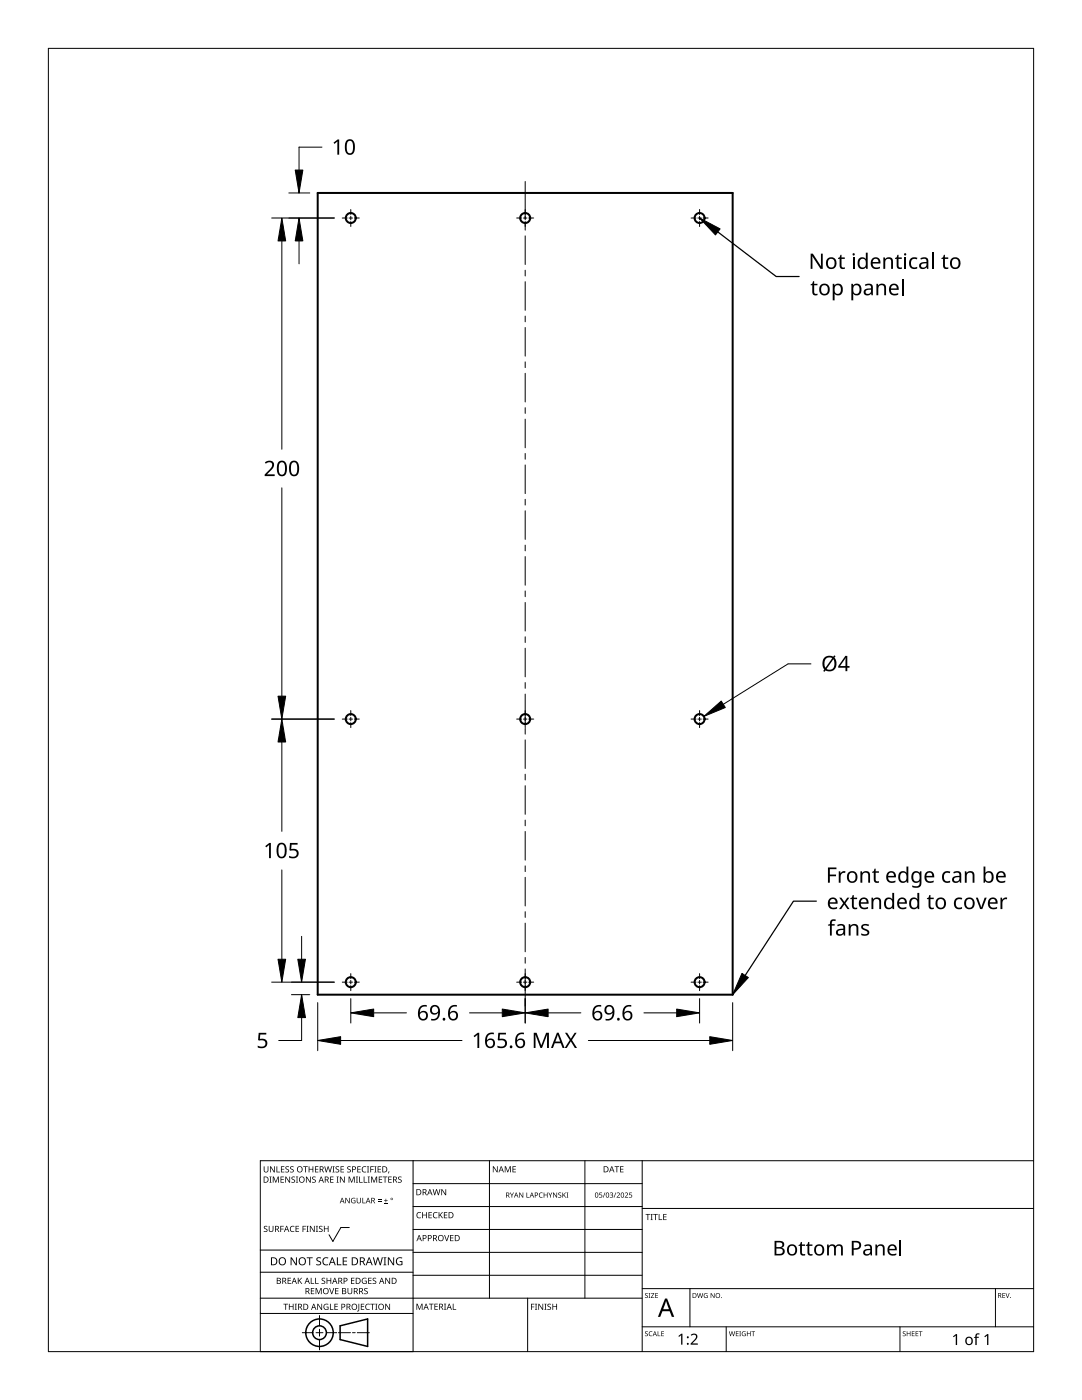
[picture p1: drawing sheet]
<svg xmlns="http://www.w3.org/2000/svg" width="216mm" height="279mm" viewBox="0 0 216 279" stroke-linecap="round" stroke-linejoin="round" font-family="sans-serif">
<g fill="none" stroke="#000" stroke-width=".4">
<path d="M63.4 38.5h82.8v160h-82.8z"/>
<circle cx="70" cy="43.5" r="1"/>
<circle cx="104.8" cy="43.5" r="1"/>
<circle cx="139.6" cy="43.5" r="1"/>
<circle cx="70" cy="143.5" r="1"/>
<circle cx="104.8" cy="143.5" r="1"/>
<circle cx="139.6" cy="143.5" r="1"/>
<circle cx="70" cy="196" r="1"/>
<circle cx="104.8" cy="196" r="1"/>
<circle cx="139.6" cy="196" r="1"/>
</g>
<g fill="none" stroke="#000" stroke-width=".2">
<path d="M82.4 231.6v38.1h-30.5v-38.1h154.3M82.4 236.2h45.7M97.7 231.6v27.5M116.7 231.6v27.5M128.1 231.6v38.1M51.9 259.1h76.2M51.9 253.9h30.5M51.9 249.5h30.5M69.7 245h-1.7l-1.6 2.8-.7-1.4M82.4 240.8h45.7M82.4 245.4h45.7M82.4 249.9h45.7"/>
<path d="M82.4 254.5h45.7M105.3 259.1v10.6M128.1 257.2h78.1M128.1 241.2h78.1M137.7 257.2v7.6M198.6 257.2v7.6M51.9 262.1h30.5M60.3 266h2.1M63.1 266h1.3M63.8 262.5v2.1M63.8 265.3v1.4M63.8 267.3v2.1"/>
<path d="M65.1 266h2.1M67.5 266h2.4M70.3 266h.6M71.3 266h2.4M128.1 264.8h78.1M144.9 264.8v4.9M179.6 264.8v4.9"/>
</g>
<g fill="#000">
<path d="M52.6 232.8h.2v.8a.32 .32 0 0 0 .3 .3 .32 .32 0 0 0 .3-.3v-.8h.2v.8a.47 .47 0 0 1-.5 .4 .47 .47 0 0 1-.5-.5zM53.8 234.8h.4l-.1 .1v1l.1 .1h-.4l.1-.1v-1zM53.9 232.8h.2l.6 1v-1h.1v1.2h-.1l-.7-1v1h-.1zM54.4 234.8h.3l.3 1 .4-1h.2v1.2h-.1v-1l-.4 1h-.1l-.4-1v1h-.2zM55.2 232.8h.1v1h.6v.2h-.7zM56 234.8h.7v.1h-.6v.4h.5v.2h-.5v.4h.6v.1h-.7zM56.1 232.8h.6v.1h-.5v.4h.5v.1h-.5v.4h.5v.2h-.6zM57 232.9l.4-.1h.3l-.1 .1a.25 .25 0 0 0-.4-.1 .25 .25 0 0 0 0 .4 .4 .4 0 0 1 .5 .3 .4 .4 0 0 1-.3 .5 .4 .4 0 0 1-.5-.2h.2a.27 .27 0 0 0 .4-.1 .27 .27 0 0 0-.3-.3l-.2-.2zM56.9 234.8h.2l.6 1v-1h.2v1.2h-.2l-.6-1v1h-.2zM57.9 232.9l.5-.1h.2v.1a.25 .25 0 0 0-.4-.1 .25 .25 0 0 0 0 .4 .4 .4 0 0 1 .4 .3 .4 .4 0 0 1-.2 .5 .4 .4 0 0 1-.5-.2h.1a.27 .27 0 0 0 .5-.1 .27 .27 0 0 0-.4-.3l-.2-.2zM58.2 234.9l.4-.1 .3 .1-.1 .1a.25 .25 0 0 0-.4-.1 .25 .25 0 0 0 0 .4 .4 .4 0 0 1 .5 .3 .4 .4 0 0 1-.3 .5 .4 .4 0 0 1-.5-.3l.2 .1a.27 .27 0 0 0 .4-.2 .27 .27 0 0 0-.3-.3l-.2-.2zM59 234.8h.5l-.2 .1v1l.2 .1h-.5l.2-.1v-1z"/>
<path d="M60.5 232.8h.9v.1h-.4v1.1h-.1v-1.1h-.4zM61.1 234.8h.1l.7 1v-1h.1v1.2h-.2l-.6-1v1h-.1zM61.6 232.8h.1v.5h.7v-.5h.1v1.2h-.1v-.6h-.7v.6h-.1zM62.3 234.9l.5-.1 .2 .1v.1a.25 .25 0 0 0-.4-.1 .25 .25 0 0 0 0 .4 .4 .4 0 0 1 .4 .3 .4 .4 0 0 1-.2 .5 .4 .4 0 0 1-.5-.3l.1 .1a.27 .27 0 0 0 .5-.2 .27 .27 0 0 0-.4-.3l-.2-.2zM62.9 232.8h.6v.1h-.5v.4h.5v.1h-.5v.4h.5v.2h-.6zM64.7 232.8h.2l.2 1 .3-1h.2l.2 1 .3-1h.1l-.3 1.2h-.1l-.3-1.1-.3 1.1h-.2zM65.9 234.8h.6v.1h-.5v.4h.5v.2h-.5v.4h.5v.1h-.6zM66.3 232.8h.5l-.2 .1v1l.2 .1h-.5l.2-.1v-1zM67.2 234.8h.4l-.1 .1v1l.1 .1h-.4l.1-.1v-1zM67 232.9l.4-.1h.3l-.1 .1a.25 .25 0 0 0-.4-.1 .25 .25 0 0 0 0 .4 .4 .4 0 0 1 .5 .3 .4 .4 0 0 1-.3 .5 .4 .4 0 0 1-.5-.2h.2a.27 .27 0 0 0 .4-.1 .27 .27 0 0 0-.3-.3l-.2-.2zM67.9 232.8h.7v.1h-.5v.4h.5v.1h-.5v.4h.5v.2h-.7zM67.8 234.8h.2l.7 1-.1-1h.2v1.2h-.2l-.6-1v1h-.2z"/>
<path d="M69.3 232.9l.4-.1h.3l-.1 .1a.25 .25 0 0 0-.3-.1 .25 .25 0 0 0 0 .4 .4 .4 0 0 1 .4 .3 .4 .4 0 0 1-.3 .5 .4 .4 0 0 1-.4-.2h.1a.27 .27 0 0 0 .5-.1 .27 .27 0 0 0-.4-.3l-.2-.2zM69.6 234.8h.2l.4 1 .4-1h.2v1.2h-.2v-1l-.4 1h-.1l-.4-1v1h-.1zM70.2 239.2l.5-.2 .2 .1v.1a.45 .45 0 0 0-.7 .4 .45 .45 0 0 0 .6 .4v-.3h-.2v-.1h.3v.5a.6 .6 0 0 1-.8-.1 .6 .6 0 0 1 .1-.8zM71 234.8h.4l-.1 .1v1l.1 .1h-.4l.2-.1v-1zM71.7 234.8h.1v1.1h.6v.1h-.7zM71.3 232.8h.7v.1h-.6v.4h.5v.1h-.5v.4h.6v.2h-.7zM71.2 239.1h.1v.7a.28 .28 0 0 0 .3 .2 .28 .28 0 0 0 .3-.2v-.7h.1v.7a.42 .42 0 0 1-.4 .4 .42 .42 0 0 1-.4-.4zM72.6 234.8h.1v1.1h.6v.1h-.7zM72.3 232.9l.5-.2 .3 .1-.1 .1a.49 .49 0 0 0-.7 .5 .49 .49 0 0 0 .8 .4 .52 .52 0 0 1-.7 .1 .52 .52 0 0 1-.2-.6zM73.2 232.8h.5l-.2 .1v1l.2 .1h-.5l.2-.1v-1zM73.4 234.8h.4l-.1 .1v1l.1 .1h-.4l.1-.1v-1zM73.9 232.8h.7v.1h-.6v.4h.5v.2h-.5v.5h-.1z"/>
<path d="M74 234.8h.3l.3 1 .4-1h.3v1.2h-.2v-1l-.4 1h-.1l-.4-1v1h-.2zM74.7 232.8h.4l-.1 .1v1l.1 .1h-.4l.1-.1v-1zM75.4 239.7h.7v.1h-.7zM75.4 239.4h.7v.1h-.7zM75.4 232.8h.6v.1h-.5v.4h.5v.1h-.5v.4h.5v.2h-.6zM75.6 234.8h.7v.1h-.6v.4h.5v.2h-.5v.4h.6v.1h-.7zM76.4 234.8h.9v.1h-.4v1.1h-.1v-1.1h-.4zM76.9 239.2h.2v.3h.3v.2h-.3v.3h-.2v-.3h-.3v-.2h.3zM77.5 233.8h.2l-.3 .4zM77.5 234.8h.7v.1h-.6v.4h.5v.2h-.5v.4h.6v.1h-.7zM79.5 234.9l.4-.1 .2 .1v.1a.25 .25 0 0 0-.4-.1 .25 .25 0 0 0 0 .4 .4 .4 0 0 1 .5 .3 .4 .4 0 0 1-.3 .5 .4 .4 0 0 1-.5-.3l.2 .1a.27 .27 0 0 0 .4-.2 .27 .27 0 0 0-.3-.3l-.3-.2zM86.3 237.3h.2l.2 1.1 .3-1.1h.2l.3 1.1 .2-1.1h.2l-.3 1.2h-.2l-.3-1-.3 1h-.1z"/>
<path d="M88.1 237.3h.1l.7 1v-1h.1v1.2h-.2l-.6-1v1h-.1zM98.3 232.8h.2l.7 1v-1h.1v1.2h-.2l-.6-1v1h-.2zM100.7 232.8h.2l.4 .9 .4-.9h.2v1.2h-.1v-1.1l-.4 1.1h-.1l-.4-1.1v1.1h-.2zM101.7 238h.2l.2 .5 .3-.5h.1l-.3 .6v.4h-.1v-.4zM102.3 232.8h.6v.1h-.5v.4h.5v.1h-.5v.4h.5v.2h-.6zM103.6 238h.1l.6 .8v-.8h.1v1h-.1l-.6-.8v.8h-.1zM105.1 238h.1v.9h.4v.1h-.5zM107.7 238.1l.4-.1h.2v.2a.41 .41 0 0 0-.6 .3 .41 .41 0 0 0 .6 .4 .48 .48 0 0 1-.7-.1 .48 .48 0 0 1 .1-.7zM108.5 238h.1v.4h.5v-.4h.2v1h-.2v-.5h-.5v.5h-.1zM109.4 238h.1l.3 .5 .3-.5h.1l-.3 .6v.4h-.2v-.4zM110.4 238h.1l.5 .8v-.8h.2v1h-.2l-.5-.8v.8h-.1zM111.4 238.1l.4-.1h.2v.1a.24 .24 0 0 0-.4 0 .24 .24 0 0 0-.1 .3 .24 .24 0 0 0 .3 .1 .33 .33 0 0 1 .1 .5 .33 .33 0 0 1-.5 0v-.1a.26 .26 0 0 0 .4 0 .26 .26 0 0 0 .1-.3 .26 .26 0 0 0-.4-.1z"/>
<path d="M112.2 238h.2v.5l.6-.5-.5 .4 .5 .6h-.2l-.3-.5-.1 .5h-.2zM113 238h.4l-.1 .1v.8l.1 .1h-.4l.1-.1v-.8zM119.6 238h.5v.1h-.4v.3a.34 .34 0 0 1 .5 .2 .34 .34 0 0 1-.2 .4 .34 .34 0 0 1-.5-.1 .27 .27 0 0 0 .4 .1 .27 .27 0 0 0 .1-.4 .27 .27 0 0 0-.4-.1zM120.7 238h.1l-.4 1h-.1zM121.7 238.1a.32 .32 0 0 1 .5-.1 .32 .32 0 0 1 0 .5h-.1a.32 .32 0 0 1 .2 .4 .32 .32 0 0 1-.5 .1l-.1-.1a.26 .26 0 0 0 .4 .1 .26 .26 0 0 0 0-.4l-.3-.2a.23 .23 0 0 0 .4 0 .23 .23 0 0 0-.1-.4 .23 .23 0 0 0-.3 .2zM122.8 238h.2l-.4 1h-.1zM122.6 232.8h.9v.1h-.3v1.1h-.2v-1.1h-.4zM123 238.1a.37 .37 0 0 1 .6 0 .37 .37 0 0 1-.2 .6l-.2 .2h.5v.1h-.7l.3-.4a.27 .27 0 0 0 .3-.3 .27 .27 0 0 0-.4-.2zM123.7 232.8h.7v.1h-.5v.4h.5v.1h-.5v.4h.5v.2h-.7zM124.7 238.1a.37 .37 0 0 1 .6 0 .37 .37 0 0 1-.3 .6l-.2 .2h.5v.1h-.6l.2-.4a.27 .27 0 0 0 .3-.3 .27 .27 0 0 0-.4-.2zM125.6 238h.5v.1h-.4v.3a.34 .34 0 0 1 .4 .2 .34 .34 0 0 1-.1 .4 .34 .34 0 0 1-.5-.1 .27 .27 0 0 0 .4 .1 .27 .27 0 0 0 .1-.4 .27 .27 0 0 0-.4-.1zM52.7 244.8l.4-.2 .3 .1-.1 .1a.25 .25 0 0 0-.4-.1 .25 .25 0 0 0 0 .4 .4 .4 0 0 1 .5 .3 .4 .4 0 0 1-.3 .5 .4 .4 0 0 1-.5-.2h.2a.27 .27 0 0 0 .4-.1 .27 .27 0 0 0-.3-.3l-.2-.2z"/>
<path d="M53.6 244.6h.2v.8a.32 .32 0 0 0 .3 .3 .32 .32 0 0 0 .3-.3v-.8h.2v.8a.47 .47 0 0 1-.5 .5 .47 .47 0 0 1-.5-.5zM55.9 244.6h.7v.2h-.5v.4h.5v.1h-.5v.6h-.2zM57.4 255h.7v.1h-.6v.4h.5v.2h-.5v.4h.6v.1h-.7zM58 244.8l.4-.2 .4 .1-.1 .1a.49 .49 0 0 0-.7 .5 .49 .49 0 0 0 .7 .4 .52 .52 0 0 1-.6 .1 .52 .52 0 0 1-.3-.6zM58 250.9h.2l.9 1.3v-1.3h.1v1.6h-.2l-.8-1.3v1.3h-.2zM59 244.6h.7v.2h-.6v.4h.5v.1h-.5v.4h.6v.2h-.7zM59.4 255h.2v.6l.5-.6h.2l-.5 .5 .5 .7h-.2l-.4-.6-.1 .6h-.2zM60.4 244.6h.6v.2h-.5v.4h.5v.1h-.5v.6h-.1zM61.2 244.6h.4l-.2 .2v.9l.2 .2h-.4l.1-.2v-.9zM61.2 250.9h1.2v.2h-.5v1.4h-.2v-1.4h-.5zM62 255h.2v1.1h.5v.1h-.7zM62 257.1h.7v.1h-.5v.4h.5v.1h-.5v.4h.5v.2h-.7z"/>
<path d="M61.8 244.6h.2l.7 1.1-.1-1.1h.2v1.3h-.2l-.6-1v1h-.2zM62.9 255h.1v1.1h.6v.1h-.7zM63 244.6h.5l-.2 .2v.9l.2 .2h-.5l.2-.2v-.9zM63 257.1h.2l.4 1 .4-1h.2v1.2h-.2v-1.1l-.4 1.1h-.1l-.4-1.1v1.1h-.1zM63.2 251.1l.3-.2 .6 .1-.2 .1a.33 .33 0 0 0-.6 .2 .33 .33 0 0 0 .4 .4 .47 .47 0 0 1 .4 .6 .47 .47 0 0 1-.7 .2h-.3v-.2h.2a.35 .35 0 0 0 .6-.2 .35 .35 0 0 0-.5-.4l-.3-.2zM63.7 244.8l.4-.2 .3 .1-.1 .1a.25 .25 0 0 0-.4-.1 .25 .25 0 0 0 0 .4 .4 .4 0 0 1 .5 .3 .4 .4 0 0 1-.3 .5 .4 .4 0 0 1-.5-.2h.2a.27 .27 0 0 0 .4-.1 .27 .27 0 0 0-.3-.3l-.2-.2zM64.2 255.1l.4-.1 .3 .1-.1 .1a.25 .25 0 0 0-.3-.1 .25 .25 0 0 0 0 .4 .4 .4 0 0 1 .4 .3 .4 .4 0 0 1-.3 .5 .4 .4 0 0 1-.4-.3l.1 .1a.27 .27 0 0 0 .5-.2 .27 .27 0 0 0-.4-.3l-.2-.2zM64.5 251.1l.6-.2 .4 .1-.1 .2a.63 .63 0 0 0-.9 .5 .63 .63 0 0 0 1 .6v.2a.83 .83 0 0 1-1.1-.3 .83 .83 0 0 1 .1-1.1zM64.6 244.6h.2v.6h.6v-.6h.2v1.3h-.2v-.6h-.6v.6h-.2zM65.7 257.1h.1l.4 1 .3-1h.2l-.4 1.2h-.2zM65.2 255h.1v.5h.6v-.5h.2v1.2h-.2v-.5h-.6v.5h-.1zM67.2 250.9h.2v1.4h.7v.2h-.9z"/>
<path d="M66.9 257.1h.6v.1h-.5v.4h.5v.1h-.5v.4h.5v.2h-.6zM68.4 250.9h.9v.2h-.7v.5h.6v.2h-.6v.5h.7v.2h-.9zM68.9 239.1h.2l.6 .9v-.9h.1v1h-.2l-.6-.9v.9h-.1zM69.3 257.1h.2v.7a.32 .32 0 0 0 .3 .4 .32 .32 0 0 0 .3-.4v-.7h.2v.7a.47 .47 0 0 1-.5 .5 .47 .47 0 0 1-.5-.5zM70 255h.7v.1h-.5v.4h.5v.2h-.5v.4h.5v.1h-.7zM72.3 239.1h.1v.9h.5v.1h-.6zM72.3 255.2l.5-.2 .4 .1-.1 .1a.5 .5 0 0 0-.8 .4 .5 .5 0 0 0 .7 .5v-.4h-.2v-.1h.4v.6a.66 .66 0 0 1-.9-.1 .66 .66 0 0 1 0-.9zM72.7 257.2l.4-.2 .3 .1-.1 .1a.25 .25 0 0 0-.4-.1 .25 .25 0 0 0 0 .4 .4 .4 0 0 1 .5 .3 .4 .4 0 0 1-.3 .5 .4 .4 0 0 1-.5-.2h.2a.27 .27 0 0 0 .5-.1 .27 .27 0 0 0-.4-.3l-.2-.2zM73.5 255h.6v.1h-.5v.4h.5v.2h-.5v.4h.5v.1h-.6zM74.4 255.1l.4-.1 .3 .1-.1 .1a.25 .25 0 0 0-.4-.1 .25 .25 0 0 0 0 .4 .4 .4 0 0 1 .5 .3 .4 .4 0 0 1-.3 .5 .4 .4 0 0 1-.5-.3l.2 .1a.27 .27 0 0 0 .4-.2 .27 .27 0 0 0-.3-.3l-.2-.2zM74.4 250.9h.2l.3 1.4 .4-1.4h.2l.4 1.4 .3-1.4h.2l-.4 1.6h-.2l-.4-1.3-.4 1.3h-.2zM76.6 240h.8v.1h-.8z"/>
<path d="M76.5 250.9h.6l-.2 .2v1.3l.2 .1h-.6l.2-.1v-1.3zM76.9 255h.2l.6 1v-1h.1v1.2h-.1l-.7-1v1h-.1zM77.4 250.9h.2l.9 1.3v-1.3h.1v1.6h-.2l-.8-1.3v1.3h-.2zM79.2 251.1l.7-.2 .4 .1-.1 .2a.65 .65 0 0 0-1 .5 .65 .65 0 0 0 .9 .6v-.4h-.3v-.2h.5v.7a.86 .86 0 0 1-1.1-.1 .86 .86 0 0 1 0-1.2zM83.3 242.1l.4-.2 .3 .1v.1a.49 .49 0 0 0-.7 .4 .49 .49 0 0 0 .7 .5 .52 .52 0 0 1-.7 0 .52 .52 0 0 1-.2-.6zM84.2 241.9h.2v.5h.6v-.5h.2v1.2h-.2v-.5h-.6v.5h-.2zM85.5 241.9h.7v.1h-.5v.4h.4v.2h-.4v.4h.5v.1h-.7zM86.5 242.1l.5-.2 .3 .1-.1 .1a.49 .49 0 0 0-.7 .4 .49 .49 0 0 0 .8 .5 .52 .52 0 0 1-.7 0 .52 .52 0 0 1-.2-.6zM87.5 241.9h.2v.6l.5-.6h.2l-.5 .5 .5 .7h-.2l-.4-.6-.1 .6h-.2zM88.6 246.5h.2l.3 1 .4-1h.1l-.4 1.2h-.1zM88.6 241.9h.7v.1h-.6v.4h.5v.2h-.5v.4h.6v.1h-.7zM89.8 246.5h.7v.1h-.5v.4h.5v.1h-.5v.5h.5v.1h-.7z"/>
<path d="M128.7 258.2l.4-.1h.2l-.1 .1a.24 .24 0 0 0-.3 0 .24 .24 0 0 0-.1 .3 .24 .24 0 0 0 .4 .1 .31 .31 0 0 1 0 .4 .31 .31 0 0 1-.5-.1 .24 .24 0 0 0 .3 .1 .24 .24 0 0 0 .1-.3l-.4-.3zM128.8 242.3h.9v.1h-.3v1.1h-.2v-1.1h-.4zM129.4 258.1h.4l-.1 .1v.7l.1 .1h-.4l.1-.1v-.7zM129.8 242.3h.5l-.2 .1v1l.2 .1h-.5l.2-.1v-1zM129.9 258.1h.6l-.5 .8h.6v.1h-.7l.5-.8h-.5zM130.3 242.3h1v.1h-.4v1.1h-.2v-1.1h-.4zM130.7 258.1h.6v.1h-.4v.3h.4v.1h-.4v.3h.4v.1h-.6zM131.4 242.3h.2v1.1h.5v.1h-.7zM132.3 242.3h.7v.1h-.5v.4h.5v.1h-.5v.5h.5v.1h-.7zM139.1 258.1h.1l.2 .8 .2-.8h.2l.2 .8 .2-.8h.1l-.2 .9h-.2l-.2-.8-.2 .8h-.2zM140.5 258.2l.4-.1h.3l-.1 .1a.4 .4 0 0 0-.6 .4 .4 .4 0 0 0 .6 .3v-.3l-.2-.1h.3v.5a.53 .53 0 0 1-.7-.1 .53 .53 0 0 1 0-.7zM141.8 258.1h.1l.6 .8v-.8h.1v.9h-.2l-.5-.8v.8h-.1z"/>
<path d="M159.8 247.9h.2v.5h.6v.2h-.6v1.3l.2 .4h.5v.2a.67 .67 0 0 1-1-.6v-1.3h-.4v-.1l.4-.2zM161.3 247.9h.2v.5h.6v.2h-.6v1.3l.2 .4h.4v.2a.67 .67 0 0 1-1-.6v-1.3h-.3v-.1l.3-.2zM165 248.4h.3l.1 .3a.83 .83 0 0 1 1.3 0 .78 .78 0 0 1 .9-.3 .78 .78 0 0 1 .6 .7v1.5h-.4v-1.5a.54 .54 0 0 0-.6-.5 .54 .54 0 0 0-.4 .7v1.3h-.4v-1.5a.55 .55 0 0 0-.7-.5 .55 .55 0 0 0-.3 .8v1.2h-.4zM174.7 248.4h.3v.3a.83 .83 0 0 1 .9-.3 .83 .83 0 0 1 .6 .7v1.5h-.3v-1.4a.59 .59 0 0 0-.8-.6 .59 .59 0 0 0-.4 .8v1.2h-.3zM200 258.1h.6v.1h-.5v.3h.4v.1h-.4v.3h.5v.1h-.6zM200.6 258.1h.2l.2 .8 .3-.8h.2l-.4 .9h-.1zM56.5 260.2h1v.1h-.4v1.1h-.2v-1.1h-.4zM57.6 260.2h.2v.5h.6v-.5h.2v1.2h-.2v-.6h-.6v.6h-.2zM58.8 260.2h.4l-.1 .1v1l.1 .1h-.4l.2-.1v-1zM63.3 260.2h.2l.6 1v-1h.2v1.2h-.2l-.7-1 .1 1h-.2zM64.7 260.3l.6-.1 .2 .1v.1a.5 .5 0 0 0-.8 .4 .5 .5 0 0 0 .7 .5v-.4h-.3v-.1h.4v.6a.66 .66 0 0 1-.8-.2 .66 .66 0 0 1 0-.9zM65.8 260.2h.2v1.1h.5v.1h-.7z"/>
<path d="M66.7 260.2h.7v.1h-.5v.4h.5v.1h-.5v.5h.5v.1h-.7zM71.5 260.2h.2v1.3l-.1 .2h-.3l-.1-.1 .3-.2zM72 260.2h.7v.1h-.5v.4h.4v.1h-.4v.5h.5v.1h-.7zM73 260.3l.5-.1 .3 .1-.1 .1a.49 .49 0 0 0-.7 .4 .49 .49 0 0 0 .8 .4 .52 .52 0 0 1-.7 .1 .52 .52 0 0 1-.2-.6zM73.9 260.2h.9v.1h-.4v1.1h-.1v-1.1h-.4zM74.9 260.2h.4l-.1 .1v1l.1 .1h-.4l.1-.1v-1zM76.9 260.2h.1l.7 1v-1h.1v1.2h-.1l-.7-1v1h-.1zM83.1 260.2h.2l.4 1 .4-1h.2v1.2h-.1v-1.1l-.4 1.1h-.2l-.4-1.1v1.1h-.1zM85.6 260.2h.9v.1h-.4v1.1h-.1v-1.1h-.4zM86.7 260.2h.7v.1h-.6v.4h.5v.1h-.5v.5h.6v.1h-.7zM88.6 260.2h.4l-.1 .1v1l.1 .1h-.4l.1-.1v-1zM90.3 260.2h.2v1.1h.5v.1h-.7z"/>
<path d="M106 260.2h.6v.1h-.5v.5h.5v.1h-.5v.5h-.1zM106.7 260.2h.5l-.2 .1v1l.2 .1h-.5l.2-.1v-1zM107.4 260.2h.2l.6 1v-1h.2v1.2h-.2l-.6-1v1h-.2zM108.6 260.2h.5l-.2 .1v1l.2 .1h-.5l.2-.1v-1zM109.3 260.3l.4-.1h.2v.2a.25 .25 0 0 0-.4-.1 .25 .25 0 0 0 0 .4 .4 .4 0 0 1 .5 .3 .4 .4 0 0 1-.3 .4 .4 .4 0 0 1-.5-.2l.2 .1a.27 .27 0 0 0 .4-.2 .27 .27 0 0 0-.3-.3l-.3-.2zM110.2 260.2h.2v.5h.6v-.5h.2v1.2h-.2v-.6h-.6v.6h-.2zM128.7 265.8l.4-.1h.2l-.1 .1a.24 .24 0 0 0-.3 0 .24 .24 0 0 0-.1 .3 .24 .24 0 0 0 .4 .1 .31 .31 0 0 1 0 .5 .31 .31 0 0 1-.5-.2 .24 .24 0 0 0 .3 .1 .24 .24 0 0 0 .1-.3l-.4-.2zM129.6 265.8l.3-.1h.3l-.1 .1a.39 .39 0 0 0-.5 .4 .39 .39 0 0 0 .5 .3 .46 .46 0 0 1-.6 0 .46 .46 0 0 1 .1-.7zM131.2 265.7h.1v.8h.5v.2h-.6zM131.9 265.7h.6v.1h-.4v.3h.4v.1h-.4v.4h.4v.1h-.6zM135.4 266.6l.5-.4h.3v2.2h-.3v-1.9l-.4 .3zM137.8 266.4a.76 .76 0 0 1 1.2 0 .76 .76 0 0 1-.3 1.1l-.6 .6h1.1v.3h-1.4v-.3l.8-.8a.52 .52 0 0 0 .2-.8 .52 .52 0 0 0-.8 .1z"/>
<path d="M145.5 265.7h.1l.2 .8 .2-.8h.1l.3 .8 .2-.8h.1l-.3 1h-.1l-.2-.9-.3 .9h-.1zM146.8 265.7h.6v.1h-.4v.3h.3v.1h-.3v.4h.4v.1h-.6zM147.5 265.7h.4l-.2 .1v.8l.2 .1h-.4l.1-.1v-.8zM148.1 265.8l.7-.1-.1 .1a.4 .4 0 0 0-.6 .4 .4 .4 0 0 0 .6 .3v-.2l-.2-.2h.3v.5a.53 .53 0 0 1-.7-.1 .53 .53 0 0 1 0-.7zM149 265.7h.2v.4h.5v-.4h.1v1h-.1v-.5h-.5v.5h-.2zM149.9 265.7h.8v.1h-.3v.9h-.2v-.9h-.3zM180.2 265.8l.3-.1h.2v.1a.24 .24 0 0 0-.3 0 .24 .24 0 0 0-.1 .3 .24 .24 0 0 0 .3 .1 .31 .31 0 0 1 0 .5 .31 .31 0 0 1-.5-.2 .24 .24 0 0 0 .4 .1 .24 .24 0 0 0 0-.3l-.3-.2zM180.9 265.7h.2v.4h.5v-.4h.1v1h-.1v-.5h-.5v.5h-.2zM181.9 265.7h.6v.1h-.4v.3h.4v.1h-.4v.4h.4v.1h-.6zM182.7 265.7h.5v.1h-.4v.3h.4v.1h-.4v.4h.4v.1h-.5zM183.3 265.7h.8v.1h-.3v.9h-.2v-.9h-.3zM190.2 266.7l.6-.5h.2v2.2h-.3v-1.9l-.4 .4z"/>
<path d="M194.7 266.2l.3-.1h.5l-.1 .3-.4-.1-.1 .2v.3h.4v.2h-.4v1.4h-.3v-1.4h-.3v-.1l.3-.1zM196.4 266.7l.6-.5h.2v2.2h-.2v-1.9l-.5 .4z"/>
<path d="M52.6 234.8h.4a.61 .61 0 0 1 .6 .6 .61 .61 0 0 1-.6 .6h-.4zM52.8 234.9v1h.1a.48 .48 0 0 0 .5-.5 .48 .48 0 0 0-.4-.5z"/>
<path d="M59.2 233.4a.61 .61 0 0 1 1.2 0 .61 .61 0 0 1-1.2 0zM59.4 233.4a.45 .45 0 0 0 .9 0 .45 .45 0 0 0-.9 0z"/>
<path d="M59.6 235.4a.61 .61 0 0 1 1.2 0 .61 .61 0 0 1-1.2 0zM59.8 235.4a.45 .45 0 0 0 .9 0 .45 .45 0 0 0-.9 0z"/>
<path d="M63.8 232.8h.3a.35 .35 0 0 1 .5 .2 .35 .35 0 0 1-.3 .4l.4 .6h-.2l-.3-.5h-.3v.5h-.1zM63.9 232.9v.4h.2a.23 .23 0 0 0 .3-.2 .23 .23 0 0 0-.3-.2z"/>
<path d="M64 234.8h.2l.4 1.2h-.1l-.2-.4h-.4l-.2 .4h-.1zM64.1 235l-.2 .5h.4z"/>
<path d="M64.8 234.8h.3a.35 .35 0 0 1 .5 .2 .35 .35 0 0 1-.3 .5l.4 .5h-.2l-.3-.5h-.2v.5h-.2zM65 234.9v.5h.1a.23 .23 0 0 0 .3-.2 .23 .23 0 0 0-.3-.3z"/>
<path d="M70.3 232.8h.3a.41 .41 0 0 1 .4 .5 .41 .41 0 0 1-.6 .2v.5h-.1zM70.4 232.9v.5a.29 .29 0 0 0 .5-.3 .29 .29 0 0 0-.5-.2z"/>
<path d="M74.1 239.1h.3a.31 .31 0 0 1 .4 .2 .31 .31 0 0 1-.2 .4l.3 .4h-.2l-.3-.4h-.2v.4h-.1zM74.2 239.2v.4h.2a.21 .21 0 0 0 .2-.2 .21 .21 0 0 0-.2-.2z"/>
<path d="M76.3 232.8h.4a.61 .61 0 0 1 .6 .6 .61 .61 0 0 1-.7 .6h-.3zM76.5 232.9v.9h.1a.48 .48 0 0 0 .5-.4 .48 .48 0 0 0-.4-.5z"/>
<path d="M77.9 239.3a.25 .25 0 0 1 .5 0 .25 .25 0 0 1-.5 0zM78 239.3a.15 .15 0 0 0 .3 0 .15 .15 0 0 0-.3 0z"/>
<path d="M78.4 234.8h.4a.35 .35 0 0 1 .4 .2 .35 .35 0 0 1-.2 .5l.3 .5h-.2l-.3-.5h-.2v.5h-.2zM78.6 234.9v.5h.2a.23 .23 0 0 0 .2-.2 .23 .23 0 0 0-.3-.3z"/>
<path d="M83.1 237.3h.4a.61 .61 0 0 1 .6 .6 .61 .61 0 0 1-.7 .6h-.3zM83.2 237.5v.9h.2a.48 .48 0 0 0 .5-.5 .48 .48 0 0 0-.5-.4z"/>
<path d="M84.3 237.3h.4a.35 .35 0 0 1 .4 .3 .35 .35 0 0 1-.2 .4l.3 .5h-.2l-.3-.5h-.2v.5h-.2zM84.5 237.5v.4h.2a.23 .23 0 0 0 .3-.2 .23 .23 0 0 0-.3-.2z"/>
<path d="M85.7 237.3h.1l.5 1.2h-.1l-.2-.3h-.5l-.1 .3h-.2zM85.8 237.5l-.2 .5h.4z"/>
<path d="M99.9 232.7h.2l.5 1.3h-.2l-.2-.4h-.4l-.2 .4h-.1zM100 232.9l-.2 .6h.4z"/>
<path d="M101 238h.3a.29 .29 0 0 1 .3 .2 .29 .29 0 0 1-.2 .4l.3 .4h-.1l-.3-.4h-.2v.4h-.1zM101.1 238.1v.4h.2a.2 .2 0 0 0 .2-.2 .2 .2 0 0 0-.2-.2z"/>
<path d="M102.9 238h.2l.4 1h-.2l-.1-.3h-.4l-.1 .3h-.2zM103 238.1l-.2 .5h.4z"/>
<path d="M106.1 238h.1l.4 1h-.2l-.1-.3h-.4l-.1 .3h-.1zM106.1 238.1l-.1 .5h.3z"/>
<path d="M106.7 238h.3a.34 .34 0 0 1 .4 .4 .34 .34 0 0 1-.6 .2v.4h-.1zM106.8 238.1v.4a.25 .25 0 0 0 .4-.2 .25 .25 0 0 0-.4-.2z"/>
<path d="M118.8 238.1h.4l.2 .5a.38 .38 0 0 1-.5 .4 .38 .38 0 0 1-.2-.6zM118.9 238.1v.1a.39 .39 0 0 0-.1 .4 .39 .39 0 0 0 .4 .3 .4 .4 0 0 0 .1-.5 .4 .4 0 0 0-.4-.3z"/>
<path d="M120.5 232.8h.3a.61 .61 0 0 1 .6 .6 .61 .61 0 0 1-.6 .6h-.3zM120.6 232.9v.9h.2a.48 .48 0 0 0 .5-.4 .48 .48 0 0 0-.5-.5z"/>
<path d="M121 238.1h.4l.1 .5a.38 .38 0 0 1-.4 .4 .38 .38 0 0 1-.2-.6zM121.1 238.1l-.1 .1a.39 .39 0 0 0 0 .4 .39 .39 0 0 0 .3 .3 .4 .4 0 0 0 .2-.5 .4 .4 0 0 0-.4-.3z"/>
<path d="M122 232.7h.1l.5 1.3h-.1l-.2-.4h-.5l-.1 .4h-.2zM122.1 232.9l-.2 .6h.4z"/>
<path d="M124 238.1h.4l.1 .5a.38 .38 0 0 1-.4 .4 .38 .38 0 0 1-.2-.6zM124.1 238.1l-.1 .1a.39 .39 0 0 0-.1 .4 .39 .39 0 0 0 .4 .3 .4 .4 0 0 0 .2-.5 .4 .4 0 0 0-.4-.3z"/>
<path d="M54.9 244.6h.3a.35 .35 0 0 1 .4 .3 .35 .35 0 0 1-.2 .4l.3 .6h-.1l-.3-.5h-.3v.5h-.1zM55 244.8v.4h.2a.23 .23 0 0 0 .3-.2 .23 .23 0 0 0-.3-.2z"/>
<path d="M55.2 255h.4a.31 .31 0 0 1 .4 .2 .31 .31 0 0 1-.2 .4 .33 .33 0 0 1 .3 .4 .33 .33 0 0 1-.4 .2h-.5zM55.4 255.7v.4h.2a.23 .23 0 0 0 .3-.2 .23 .23 0 0 0-.3-.2zM55.4 255.1v.4h.2a.21 .21 0 0 0 .3-.2 .21 .21 0 0 0-.3-.2z"/>
<path d="M54.1 250.9h.5a.79 .79 0 0 1 .7 .8 .79 .79 0 0 1-.8 .8h-.4zM54.3 251.1v1.2h.2a.62 .62 0 0 0 .6-.6 .62 .62 0 0 0-.6-.6z"/>
<path d="M56.3 255h.4a.35 .35 0 0 1 .4 .3 .35 .35 0 0 1-.2 .4l.3 .5h-.2l-.3-.5h-.2v.5h-.2zM56.5 255.1v.5h.2a.23 .23 0 0 0 .3-.2 .23 .23 0 0 0-.3-.3z"/>
<path d="M55.8 251.1a.77 .77 0 0 1 1.1 .1 .77 .77 0 0 1-.2 1.1 .77 .77 0 0 1-1-.2l-.1-.6zM56 251.2a.63 .63 0 0 0-.2 .8 .63 .63 0 0 0 .8 .3 .63 .63 0 0 0 .2-.9 .63 .63 0 0 0-.8-.2z"/>
<path d="M57.1 244.6h.2l.4 1.3h-.1l-.2-.4h-.4l-.2 .4h-.1zM57.2 244.8l-.2 .6h.4z"/>
<path d="M58.6 255h.2l.5 1.2h-.2l-.1-.3h-.5l-.2 .3h-.1zM58.7 255.2l-.2 .5h.4z"/>
<path d="M59.8 251.1a.77 .77 0 0 1 1.1 .1 .77 .77 0 0 1-.2 1.1 .77 .77 0 0 1-1.1-.2v-.6zM60 251.2a.63 .63 0 0 0-.2 .8 .63 .63 0 0 0 .8 .3 .63 .63 0 0 0 .2-.9 .63 .63 0 0 0-.8-.2z"/>
<path d="M61 257.1h.3a.35 .35 0 0 1 .4 .2 .35 .35 0 0 1-.2 .4l.3 .6h-.1l-.3-.5h-.3v.5h-.1zM61.1 257.2v.4h.2a.23 .23 0 0 0 .3-.2 .23 .23 0 0 0-.3-.2z"/>
<path d="M61.2 255h.2l.4 1.2h-.1l-.2-.3h-.4l-.2 .3h-.1zM61.3 255.2l-.2 .5h.4z"/>
<path d="M64.4 257.7a.61 .61 0 0 1 1.2 0 .61 .61 0 0 1-1.2 0zM64.6 257.7a.45 .45 0 0 0 .9 0 .45 .45 0 0 0-.9 0z"/>
<path d="M66.2 250.9h.2l.6 1.6h-.2l-.2-.5h-.6l-.2 .5h-.2zM66.3 251.1l-.3 .7h.5z"/>
<path d="M66.7 255h.2l.4 1.2h-.1l-.2-.3h-.4l-.2 .3h-.1zM66.8 255.2l-.2 .5h.4z"/>
<path d="M67.5 255h.3a.35 .35 0 0 1 .5 .3 .35 .35 0 0 1-.3 .4l.4 .5h-.2l-.3-.5h-.2v.5h-.2zM67.7 255.1v.5h.1a.23 .23 0 0 0 .3-.2 .23 .23 0 0 0-.3-.3z"/>
<path d="M68.3 257.1h.3a.31 .31 0 0 1 .4 .1 .31 .31 0 0 1-.2 .4 .33 .33 0 0 1 .3 .4 .33 .33 0 0 1-.4 .3h-.4zM68.4 257.7v.4h.3a.23 .23 0 0 0 .2-.2 .23 .23 0 0 0-.3-.2zM68.4 257.2v.4h.2a.21 .21 0 0 0 .3-.2 .21 .21 0 0 0-.3-.2z"/>
<path d="M68.2 239h.1l.5 1.1h-.2l-.1-.3h-.4l-.2 .3h-.1zM68.3 239.2l-.2 .5h.3z"/>
<path d="M68.6 255h.3a.41 .41 0 0 1 .4 .5 .41 .41 0 0 1-.6 .3v.4h-.1zM68.7 255.1v.5a.29 .29 0 0 0 .5-.2 .29 .29 0 0 0-.5-.3z"/>
<path d="M70.6 257.1h.3a.35 .35 0 0 1 .5 .2 .35 .35 0 0 1-.3 .4l.4 .6h-.2l-.3-.5h-.2v.5h-.2zM70.8 257.2v.4h.1a.23 .23 0 0 0 .3-.2 .23 .23 0 0 0-.3-.2z"/>
<path d="M70.2 250.9h.5a.79 .79 0 0 1 .7 .8 .79 .79 0 0 1-.8 .8h-.4zM70.4 251.1v1.2h.2a.62 .62 0 0 0 .6-.6 .62 .62 0 0 0-.6-.6z"/>
<path d="M71.7 257.1h.3a.35 .35 0 0 1 .4 .2 .35 .35 0 0 1-.2 .4l.3 .6h-.2l-.2-.5h-.3v.5h-.1zM71.8 257.2v.4h.2a.23 .23 0 0 0 .3-.2 .23 .23 0 0 0-.3-.2z"/>
<path d="M71 255h.4a.61 .61 0 0 1 .6 .6 .61 .61 0 0 1-.7 .6h-.3zM71.1 255.1v1h.2a.48 .48 0 0 0 .5-.5 .48 .48 0 0 0-.5-.5z"/>
<path d="M71.8 250.9h.4a.45 .45 0 0 1 .6 .3 .45 .45 0 0 1-.3 .6l.4 .7h-.2l-.4-.6h-.3v.6h-.2zM72 251.1v.6h.2a.3 .3 0 0 0 .4-.3 .3 .3 0 0 0-.4-.3z"/>
<path d="M73.4 239h.1l.4 1.1h-.1l-.1-.3h-.5l-.1 .3h-.1zM73.5 239.2l-.2 .5h.3z"/>
<path d="M73.6 250.9h.2l.6 1.6h-.2l-.2-.5h-.7l-.1 .5h-.2zM73.7 251.1l-.3 .7h.5z"/>
<path d="M76.1 255h.1l.5 1.2h-.2l-.1-.3h-.5l-.1 .3h-.2zM76.2 255.2l-.2 .5h.4z"/>
<path d="M78.2 255h.3a.61 .61 0 0 1 .6 .6 .61 .61 0 0 1-.6 .6h-.3zM78.3 255.1v1h.2a.48 .48 0 0 0 .5-.5 .48 .48 0 0 0-.5-.5z"/>
<path d="M83.6 246.5h.1l.5 1.2h-.2l-.1-.4h-.5l-.2 .4h-.1zM83.6 246.6l-.2 .6h.4z"/>
<path d="M84.3 246.5h.4a.41 .41 0 0 1 .4 .5 .41 .41 0 0 1-.6 .2v.5h-.2zM84.5 246.6v.5a.29 .29 0 0 0 .5-.2 .29 .29 0 0 0-.5-.3z"/>
<path d="M85.4 246.5h.3a.41 .41 0 0 1 .4 .5 .41 .41 0 0 1-.6 .2v.5h-.1zM85.5 246.6v.5a.29 .29 0 0 0 .5-.2 .29 .29 0 0 0-.5-.3z"/>
<path d="M86.4 246.5h.3a.35 .35 0 0 1 .5 .2 .35 .35 0 0 1-.3 .5l.4 .5h-.2l-.3-.5h-.2v.5h-.2zM86.6 246.6v.5h.1a.23 .23 0 0 0 .3-.3 .23 .23 0 0 0-.3-.2z"/>
<path d="M87.3 247.1a.61 .61 0 0 1 1.2 0 .61 .61 0 0 1-1.2 0zM87.6 247.1a.45 .45 0 0 0 .9 0 .45 .45 0 0 0-.9 0z"/>
<path d="M89.5 241.9h.4a.61 .61 0 0 1 .6 .6 .61 .61 0 0 1-.6 .6h-.4zM89.7 242v1h.1a.48 .48 0 0 0 .5-.5 .48 .48 0 0 0-.4-.5z"/>
<path d="M90.8 246.5h.3a.61 .61 0 0 1 .6 .6 .61 .61 0 0 1-.6 .6h-.3zM90.9 246.6v1h.2a.48 .48 0 0 0 .5-.5 .48 .48 0 0 0-.5-.5z"/>
<path d="M138.2 258.1h.3a.49 .49 0 0 1 .5 .5 .49 .49 0 0 1-.5 .4h-.3zM138.3 258.2v.7h.4l.1-.2v-.3z"/>
<path d="M142.7 258.6a.5 .5 0 0 1 1 0 .5 .5 0 0 1-1 0zM142.9 258.6a.36 .36 0 0 0 .7 0 .36 .36 0 0 0-.7 0z"/>
<path d="M154.6 247.6h.8a.77 .77 0 0 1 .9 .3 .77 .77 0 0 1 0 1l-.4 .1a.8 .8 0 0 1 .7 1 .8 .8 0 0 1-1 .6h-1zM154.9 249.2v1h.6a.55 .55 0 0 0 .7-.5 .55 .55 0 0 0-.7-.5zM154.9 248v.9h.6a.5 .5 0 0 0 .6-.5 .5 .5 0 0 0-.7-.4z"/>
<path d="M157.3 248.6a1.08 1.08 0 0 1 1.6 .1 1.08 1.08 0 0 1-.2 1.6 1.08 1.08 0 0 1-1.5-.2 1.47 1.47 0 0 1 .1-1.5zM157.6 248.7a.85 .85 0 0 0-.2 1 .85 .85 0 0 0 .9 .5 .82 .82 0 0 0 .4-1 .82 .82 0 0 0-1.1-.5z"/>
<path d="M162.7 248.6a1.08 1.08 0 0 1 1.6 .1 1.08 1.08 0 0 1-.2 1.6 1.08 1.08 0 0 1-1.5-.2 1.47 1.47 0 0 1 .1-1.5zM163.1 248.7a.85 .85 0 0 0-.3 1 .85 .85 0 0 0 .9 .5 .82 .82 0 0 0 .4-1 .82 .82 0 0 0-1-.5z"/>
<path d="M170 247.6h.7a.92 .92 0 0 1 1.1 1 .92 .92 0 0 1-1.1 .8h-.4v1.2h-.3zM170.3 248v1.1a.79 .79 0 0 0 1.2-.6 .59 .59 0 0 0-.8-.5z"/>
<path d="M172.5 248.5a.9 .9 0 0 1 .9-.2 .9 .9 0 0 1 .6 .8v1.5h-.3v-.4a.71 .71 0 0 1-1.1 .3 .71 .71 0 0 1 0-1.1l1-.2a.51 .51 0 0 0-.1-.5 .51 .51 0 0 0-.6 0l-.3 .1zM172.7 249.7a.47 .47 0 0 0 .2 .7 .47 .47 0 0 0 .6-.3l.1-.6z"/>
<path d="M177.3 248.6a.94 .94 0 0 1 1.2-.2 .94 .94 0 0 1 .4 1.1h-1.5a.83 .83 0 0 0 .5 .8 .83 .83 0 0 0 .9-.2v.4a1.19 1.19 0 0 1-1.5-.3 1.19 1.19 0 0 1 0-1.6zM177.6 248.8l-.1 .4h1.1a.54 .54 0 0 0-.3-.5 .54 .54 0 0 0-.7 .1z"/>
<path d="M199.2 258.1h.2a.28 .28 0 0 1 .4 .1 .28 .28 0 0 1-.2 .4l.3 .4h-.2l-.2-.4h-.2v.4h-.1zM199.3 258.2v.3h.1a.19 .19 0 0 0 .3-.2 .19 .19 0 0 0-.3-.1z"/>
<path d="M59.5 260.2h.3a.35 .35 0 0 1 .4 .2 .35 .35 0 0 1-.2 .5l.3 .5h-.1l-.3-.5h-.3v.5h-.1zM59.6 260.3v.5h.2a.23 .23 0 0 0 .3-.3 .23 .23 0 0 0-.3-.2z"/>
<path d="M60.5 260.2h.4a.61 .61 0 0 1 .6 .6 .61 .61 0 0 1-.6 .6h-.4zM60.7 260.3v1h.2a.48 .48 0 0 0 .5-.5 .48 .48 0 0 0-.5-.5z"/>
<path d="M62.5 260.2h.2l.4 1.2h-.1l-.2-.4h-.4l-.2 .4h-.1zM62.6 260.3l-.2 .6h.4z"/>
<path d="M68.1 260.2h.3a.41 .41 0 0 1 .5 .5 .41 .41 0 0 1-.6 .2v.5h-.2zM68.3 260.3v.5a.29 .29 0 0 0 .4-.2 .29 .29 0 0 0-.4-.3z"/>
<path d="M69.1 260.2h.4a.35 .35 0 0 1 .4 .2 .35 .35 0 0 1-.2 .5l.3 .5h-.2l-.3-.5h-.2v.5h-.2zM69.3 260.3v.5h.2a.23 .23 0 0 0 .3-.3 .23 .23 0 0 0-.3-.2z"/>
<path d="M70.1 260.8a.61 .61 0 0 1 1.2 0 .61 .61 0 0 1-1.2 0zM70.3 260.8a.45 .45 0 0 0 .9 0 .45 .45 0 0 0-.9 0z"/>
<path d="M75.4 260.8a.61 .61 0 0 1 1.2 0 .61 .61 0 0 1-1.2 0zM75.6 260.8a.45 .45 0 0 0 .9 0 .45 .45 0 0 0-.9 0z"/>
<path d="M85 260.2h.1l.5 1.2h-.2l-.1-.4h-.5l-.2 .4h-.1zM85 260.3l-.2 .6h.4z"/>
<path d="M87.6 260.2h.4a.35 .35 0 0 1 .4 .2 .35 .35 0 0 1-.2 .5l.3 .5h-.2l-.3-.5h-.2v.5h-.2zM87.8 260.3v.5h.2a.23 .23 0 0 0 .2-.3 .23 .23 0 0 0-.2-.2z"/>
<path d="M89.6 260.2h.1l.5 1.2h-.2l-.1-.4h-.5l-.2 .4h-.1zM89.6 260.3l-.2 .6h.4z"/>
<path d="M130.6 265.7l.5 1-.3-.3h-.3l-.3 .3zM130.7 265.8l-.2 .4h.3z"/>
<path d="M132.7 259.2h.4l1.4 3.6h-.4l-.5-1.1h-1.4l-.5 1.1h-.4zM132.9 259.6l-.6 1.7h1.2z"/>
<path d="M192.8 267a.81 .81 0 0 1 1.2 .1 .81 .81 0 0 1-.2 1.1 .81 .81 0 0 1-1.1-.2l-.1-.6zM193.1 267.1a.6 .6 0 0 0-.2 .8 .6 .6 0 0 0 .8 .2l.1-.2a.56 .56 0 0 0 0-.7 .56 .56 0 0 0-.7-.1z"/>
<circle cx="144" cy="259" r=".09"/>
<circle cx="201.6" cy="259" r=".09"/>
<circle cx="137.3" cy="268.2" r=".2"/>
<circle cx="137.3" cy="266.9" r=".2"/>
</g>
<g fill="none" stroke="#000" stroke-width=".3">
<path d="M67.9 264.6l5.5-1.4v5.5l-5.5-1.4z"/>
<circle cx="63.8" cy="266" r="1.37"/>
<circle cx="63.8" cy="266" r="2.74"/>
</g>
<path d="M179.7 247.5v3.1" fill="none" stroke="#000" stroke-width=".36"/>
<path d="M9.7 9.7h196.5v260h-196.5z" fill="none" stroke="#000" stroke-width=".2"/>
<g fill="none" stroke="#000" stroke-width=".2">
<path d="M68.3 43.5h1M69.6 43.5h.7M70 41.8v1M70 43.2v.7M70 44.2v1M70.7 43.5h1M103.1 43.5h1M104.4 43.5h.7M104.8 41.8v1M104.8 43.2v.7M104.8 44.2v1M105.5 43.5h1"/>
<path d="M137.9 43.5h1M139.2 43.5h.7M139.6 41.8v1M139.6 43.2v.7M139.6 44.2v1M140.3 43.5h1M68.3 143.5h1M69.6 143.5h.7M70 141.8v1M70 143.2v.7M70 144.2v1M70.7 143.5h1"/>
<path d="M103.1 143.5h1M104.4 143.5h.7M104.8 141.8v1M104.8 143.2v.7M104.8 144.2v1M105.5 143.5h1M137.9 143.5h1M139.2 143.5h.7M139.6 141.8v1M139.6 143.2v.7M139.6 144.2v1M140.3 143.5h1"/>
<path d="M68.3 196h1M69.6 196h.7M70 194.3v1M70 195.7v.7M70 196.7v1M70.7 196h1M103.1 196h1M104.4 196h.7M104.8 194.3v1M104.8 195.7v.7M104.8 196.7v1M105.5 196h1"/>
<path d="M137.9 196h1M139.2 196h.7M139.6 194.3v1M139.6 195.7v.7M139.6 196.7v1M140.3 196h1"/>
</g>
<g fill="none" stroke="#000" stroke-width=".2">
<path d="M57.6 38.5h4.2M64.2 29.4h-4.5v9.1M54.2 43.5h12.5M56.2 48.1v41.6M59.7 48.1v4.6M56.2 97.4v41.5M161.8 132.5h-4.6l-12.9 8.1M54.2 143.5h12.5M56.2 148.1v17.8M56.2 173.6v17.8M54.2 196h12.5M58.2 198.5h3.6"/>
<path d="M60.2 198.5v9.2h-4.6M60.2 186.9v4.5M70 199.3v4.9M104.8 199.3v4.9M139.6 199.3v4.9M63.4 200.1v9.6M68 207.7h24.2M74.6 202.1h6.5M93.7 202.1h6.5M109.4 202.1h6.5M117.4 207.7h24.2M128.5 202.1h6.5"/>
<path d="M146.2 200.1v9.6"/>
</g>
<g fill="#000" stroke="#000" stroke-width=".2">
<path d="M58.9 33.9h1.5l-.7 4.6zM56.2 43.5l.8 4.6h-1.5zM59.7 43.5l.7 4.6h-1.5zM139.6 43.5l4.1 2.2-.9 1.2zM55.5 138.9h1.5l-.8 4.6zM56.2 143.5l.8 4.6h-1.5zM140.4 143l3.5-3.1 .8 1.3zM55.5 191.4h1.5l-.8 4.6zM59.4 191.4h1.5l-.7 4.6zM148 194.3l1.3 .8-3.1 3.4zM60.2 198.5l.7 4.6h-1.5zM63.4 207.7l4.6-.8v1.5z"/>
<path d="M70 202.1l4.6-.7v1.5zM100.2 201.4l4.6 .7-4.6 .8zM104.8 202.1l4.6-.7v1.5zM135 201.4l4.6 .7-4.6 .8zM141.6 206.9l4.6 .8-4.6 .7z"/>
</g>
<g fill="#000">
<path d="M66.5 28.5l.9-.7h.3v3.1h-.4v-2.7l-.6 .5zM162.2 56.1h.3v.5h.6v.3h-.6v1.3l.2 .4h.4v.3a.69 .69 0 0 1-1-.6v-1.4h-.3v-.1l.3-.2zM161.8 50.6h.4l1.6 2.5v-2.5h.4v3.1h-.5l-1.6-2.6v2.6h-.3zM167.7 50.9h.2v.5h.7v.3h-.7v1.3l.2 .4 .5-.1v.3a.69 .69 0 0 1-1.1-.6v-1.3h-.3v-.2l.3-.2zM174.9 56.6h.3v.4a.87 .87 0 0 1 1-.4 .87 .87 0 0 1 .6 .8v1.5h-.4v-1.4a.61 .61 0 0 0-.7-.6 .61 .61 0 0 0-.4 .8v1.2h-.4zM176.3 51.4h.3v.3a.87 .87 0 0 1 1-.3 .87 .87 0 0 1 .6 .8v1.5h-.4v-1.5a.61 .61 0 0 0-.7-.5 .61 .61 0 0 0-.5 .8v1.2h-.3zM179.1 50.9h.2v.5h.7v.3h-.7v1.3l.2 .4 .5-.1v.3a.69 .69 0 0 1-1.1-.6v-1.3h-.3v-.2l.3-.2zM181.7 51.6l.4-.2 .5-.1 .5 .2-.2 .3a.83 .83 0 0 0-1.1 .7 .83 .83 0 0 0 1.1 .8l.1-.1v.4a1.14 1.14 0 0 1-1.4-.2 1.14 1.14 0 0 1-.1-1.4zM188.3 50.9h.3v.5h.6v.3h-.6v1.3l.2 .4 .4-.1v.3a.69 .69 0 0 1-1-.6v-1.3h-.3v-.2l.3-.2zM52.8 92.3a1.01 1.01 0 0 1 1.2-.4 1.01 1.01 0 0 1 .7 1l-.3 .6-1.1 1.2h1.5v.3h-2v-.3l1.1-1.1a.72 .72 0 0 0 .4-.7 .72 .72 0 0 0-.4-.6l-.9 .2zM52.9 168.9l.8-.7h.4v3.1h-.4v-2.7l-.6 .5zM57.9 168.2h1.5v.4h-1.2l-.1 .8a1.02 1.02 0 0 1 1.5 .9 1.02 1.02 0 0 1-1.4 1l-.5-.2v-.3a.88 .88 0 0 0 .9 .2 .88 .88 0 0 0 .6-.8 .85 .85 0 0 0-1.3-.4l-.2-.1z"/>
<path d="M165.2 173.1h1.7v.4h-1.3v1h1.2v.4h-1.2v1.3h-.4zM167.4 173.9h.3v.4l.4-.4h.6l-.1 .3h-.4a.73 .73 0 0 0-.5 .7v1.3h-.3zM171.7 173.9h.3v.3a.87 .87 0 0 1 1-.3 .87 .87 0 0 1 .6 .8v1.5h-.4v-1.5a.61 .61 0 0 0-.7-.5 .61 .61 0 0 0-.4 .8v1.2h-.4zM174.5 173.4h.2v.5h.7v.3h-.7v1.3l.2 .4h.5v.2a.69 .69 0 0 1-1.1-.6v-1.3h-.3v-.2l.4-.2zM188.2 174.2l.5-.3h.5l.4 .1-.1 .3a.83 .83 0 0 0-1.2 .7 .83 .83 0 0 0 1.1 .8h.2v.3a1.14 1.14 0 0 1-1.4-.2 1.14 1.14 0 0 1-.2-1.4zM192.5 173.9h.3l.1 .3a.87 .87 0 0 1 .9-.3 .87 .87 0 0 1 .6 .8v1.5h-.3v-1.5a.61 .61 0 0 0-.8-.5 .61 .61 0 0 0-.4 .8v1.2h-.4zM199.6 179.1h.3l.1 .5 .4-.4 .6-.1-.1 .4h-.4a.73 .73 0 0 0-.5 .7v1.2h-.4zM165.8 183.7l.8-.2h.2l-.1 .3a.48 .48 0 0 0-.6 .1 .48 .48 0 0 0-.1 .5h.6v.3h-.6v2h-.4v-2h-.4v-.2l.4-.1zM167.5 179.1h.4l.6 .9 .6-.9h.4l-.8 1.2 .8 1.1h-.4l-.6-.9-.7 .9h-.4l.8-1.1zM170.1 178.6h.3v.5h.6v.3h-.6v1.4l.2 .3h.4v.3a.69 .69 0 0 1-1-.6v-1.4h-.3v-.1l.3-.2zM169.4 184.4h.3v.3a.87 .87 0 0 1 1-.3 .87 .87 0 0 1 .6 .8v1.5h-.4v-1.4a.61 .61 0 0 0-.7-.6 .61 .61 0 0 0-.5 .8v1.2h-.3zM172 184.6a1.34 1.34 0 0 1 1.4-.1l-.1 .3-.5-.1a.37 .37 0 0 0-.6 .2 .37 .37 0 0 0 .4 .4l.2 .1a.69 .69 0 0 1 .7 .8 .69 .69 0 0 1-.9 .6l-.8-.2v-.3l.8 .2 .4-.2v-.4l-.5-.2a.68 .68 0 0 1-.5-1.1z"/>
<path d="M173.9 179.1h.3v.4a.87 .87 0 0 1 1-.4 .87 .87 0 0 1 .6 .8v1.5h-.4v-1.4a.61 .61 0 0 0-.7-.6 .61 .61 0 0 0-.4 .8v1.2h-.4zM185.4 178.6h.3v.5h.6v.3h-.6v1.4l.2 .3h.4v.3a.69 .69 0 0 1-1-.6v-1.4h-.3v-.1l.3-.2zM190.6 179.4l.5-.2 .5-.1 .4 .1-.1 .3a.83 .83 0 0 0-1.2 .8 .83 .83 0 0 0 1.1 .8l.2-.1v.3a1.14 1.14 0 0 1-1.4-.1 1.14 1.14 0 0 1-.2-1.4zM194.7 179.1h.4l.7 2 .7-2h.4l-.9 2.3h-.4zM51.6 206.1h1.5v.4h-1.2v.8a1.02 1.02 0 0 1 1.5 .9 1.02 1.02 0 0 1-1.4 1l-.6-.2v-.3a.88 .88 0 0 0 1 .2 .88 .88 0 0 0 .6-.8 .85 .85 0 0 0-1.3-.4l-.2-.1zM94.5 206.7l.8-.6h.3v3h-.3v-2.6l-.6 .5zM99.4 206.1h1.6v.4h-1.2l-.1 .8a1.02 1.02 0 0 1 1.5 .9 1.02 1.02 0 0 1-1.4 1l-.6-.2v-.3a.88 .88 0 0 0 1 .2 .88 .88 0 0 0 .6-.8 .85 .85 0 0 0-1.3-.4l-.2-.2zM106.5 206.1h.6l.9 2.5 1-2.5h.5v3h-.3v-2.6l-1 2.6h-.4l-1-2.6 .1 2.6h-.4zM112.7 206.1h.5l.7 1.2 .8-1.2h.4l-1 1.5 1 1.5h-.4l-.8-1.3-.8 1.3h-.4l1-1.5z"/>
<path d="M69.2 28a1.05 1.05 0 0 1 1.2 0 1.05 1.05 0 0 1 .4 1.2 1.31 1.31 0 0 1-1 1.7 1.22 1.22 0 0 1-1-1.6l.1-.8zM69.4 28.3a1.88 1.88 0 0 0 .3 2.3 .71 .71 0 0 0 .7-1 1.17 1.17 0 0 0-.6-1.5z"/>
<path d="M163.7 56.9a1.13 1.13 0 0 1 1.7 .1 1.13 1.13 0 0 1-.2 1.6 1.13 1.13 0 0 1-1.6-.2 1.53 1.53 0 0 1 .1-1.5zM164.1 57a.89 .89 0 0 0-.2 1.1 .89 .89 0 0 0 .9 .5 .86 .86 0 0 0 .4-1.1 .86 .86 0 0 0-1.1-.5z"/>
<path d="M165.1 51.6a1.13 1.13 0 0 1 1.6 .1 1.13 1.13 0 0 1-.2 1.7 1.13 1.13 0 0 1-1.6-.3 1.53 1.53 0 0 1 .2-1.5zM165.5 51.8a.89 .89 0 0 0-.3 1 .89 .89 0 0 0 1 .5 .86 .86 0 0 0 .3-1.1 .86 .86 0 0 0-1-.4z"/>
<path d="M166.2 56.6h.3v.4a.95 .95 0 0 1 1.2-.3 .95 .95 0 0 1 .5 1.1 .97 .97 0 0 1-.5 1.1 .97 .97 0 0 1-1.2-.3v1.3h-.3zM166.7 57.1l-.2 .4a.73 .73 0 0 0 .1 .9 .73 .73 0 0 0 .9 .1 .88 .88 0 0 0 .3-1 .88 .88 0 0 0-.9-.5z"/>
<path d="M169.9 56.6h.3v.4a.95 .95 0 0 1 1.2-.3 .95 .95 0 0 1 .5 1.1 .97 .97 0 0 1-.5 1.1 .97 .97 0 0 1-1.2-.3l.1 1.3h-.4zM170.4 57.1l-.1 .4a.73 .73 0 0 0 .1 .9 .73 .73 0 0 0 .9 .1 .88 .88 0 0 0 .2-1 .88 .88 0 0 0-.9-.5z"/>
<path d="M171.5 51.5a.96 .96 0 0 1 1.3 .2v-1.3h.3v3.3h-.3v-.3a.95 .95 0 0 1-1.2 .2 .95 .95 0 0 1-.5-1.1l.1-.5zM171.7 51.8a.91 .91 0 0 0-.2 1 .91 .91 0 0 0 .8 .6 .99 .99 0 0 0 0-1.7z"/>
<path d="M172.6 56.8a.93 .93 0 0 1 1-.2 .93 .93 0 0 1 .6 .8v1.5h-.3l-.1-.3a.74 .74 0 0 1-1.1 .3 .74 .74 0 0 1 .1-1.2l1-.2a.53 .53 0 0 0-.2-.5 .53 .53 0 0 0-.6 0l-.3 .1zM172.8 58a.49 .49 0 0 0 .2 .7 .49 .49 0 0 0 .7-.3l.1-.6z"/>
<path d="M174 51.7a.98 .98 0 0 1 1.2-.2 .98 .98 0 0 1 .5 1.1h-1.6a.87 .87 0 0 0 .5 .8 .87 .87 0 0 0 1-.2v.4a1.24 1.24 0 0 1-1.7-.3 1.24 1.24 0 0 1 .1-1.6zM174.3 51.8l-.2 .5h1.2a.57 .57 0 0 0-.3-.6 .57 .57 0 0 0-.7 .1z"/>
<path d="M177.7 56.9a.98 .98 0 0 1 1.2-.2 .98 .98 0 0 1 .4 1.2h-1.5a.87 .87 0 0 0 .5 .7 .87 .87 0 0 0 .9-.1v.3a1.24 1.24 0 0 1-1.6-.2 1.24 1.24 0 0 1 .1-1.7zM178 57.1l-.2 .5h1.1a.57 .57 0 0 0-.3-.6 .57 .57 0 0 0-.6 .1z"/>
<path d="M183.6 51.5a.93 .93 0 0 1 1-.2 .93 .93 0 0 1 .6 .8v1.6h-.2l-.1-.4a.74 .74 0 0 1-1.2 .3 .74 .74 0 0 1 .1-1.2l1.1-.1a.53 .53 0 0 0-.2-.6 .53 .53 0 0 0-.6 0l-.3 .1zM183.9 52.7l-.1 .1a.54 .54 0 0 0 .6 .7 .54 .54 0 0 0 .5-.8v-.2z"/>
<path d="M189.8 51.6a1.13 1.13 0 0 1 1.7 .1 1.13 1.13 0 0 1-.2 1.7 1.13 1.13 0 0 1-1.6-.3 1.53 1.53 0 0 1 .1-1.5zM190.2 51.8a.89 .89 0 0 0-.3 1 .89 .89 0 0 0 1 .5 .86 .86 0 0 0 .4-1.1 .86 .86 0 0 0-1.1-.4z"/>
<path d="M55.6 92.1a1.05 1.05 0 0 1 1.3 0 1.05 1.05 0 0 1 .4 1.2 1.31 1.31 0 0 1-1.1 1.8 1.22 1.22 0 0 1-1-1.6l.1-.8zM55.9 92.4a1.88 1.88 0 0 0 .2 2.3 .71 .71 0 0 0 .8-.9 1.17 1.17 0 0 0-.7-1.6z"/>
<path d="M58.1 92.1a1.05 1.05 0 0 1 1.2 0 1.05 1.05 0 0 1 .4 1.2 1.3 1.3 0 0 1-1 1.8 1.22 1.22 0 0 1-1-1.6l.1-.8zM58.3 92.4a1.88 1.88 0 0 0 .2 2.3 .71 .71 0 0 0 .8-.9 1.17 1.17 0 0 0-.6-1.6z"/>
<path d="M164.5 131.3l.8-.4 1 .2 .2-.3 .2 .2-.2 .3a1.58 1.58 0 0 1 .3 1.9 1.58 1.58 0 0 1-1.9 .7l-.2-.1-.2 .3-.2-.2 .2-.3a2.01 2.01 0 0 1 0-2.3zM166.3 131.6l-1.4 1.9a1.07 1.07 0 0 0 1.3-.1 1.07 1.07 0 0 0 .3-1.2zM164.8 131.4a1.68 1.68 0 0 0-.1 1.9l1.4-1.9-.7-.2z"/>
<path d="M168.7 130.9h.4v2h.4v.4h-.4v.6h-.4v-.6h-1.4v-.4zM168.7 131.3l-1.1 1.6h1.1z"/>
<path d="M55.6 168.4a1.05 1.05 0 0 1 1.2 0 1.05 1.05 0 0 1 .4 1.2 1.31 1.31 0 0 1-1 1.7 1.22 1.22 0 0 1-1-1.6l.1-.8zM55.8 168.7a1.88 1.88 0 0 0 .2 2.3 .71 .71 0 0 0 .8-1 1.17 1.17 0 0 0-.6-1.5z"/>
<path d="M169.3 174.2a1.13 1.13 0 0 1 1.6 .1 1.13 1.13 0 0 1-.2 1.6 1.13 1.13 0 0 1-1.6-.3 1.53 1.53 0 0 1 .2-1.4zM169.6 174.3a.89 .89 0 0 0-.2 1 .89 .89 0 0 0 .9 .5 .86 .86 0 0 0 .4-1.1 .86 .86 0 0 0-1.1-.4z"/>
<path d="M177.1 174.2a.98 .98 0 0 1 1.2-.2 .98 .98 0 0 1 .5 1.1h-1.6a.87 .87 0 0 0 .5 .8 .87 .87 0 0 0 1-.2v.4a1.24 1.24 0 0 1-1.7-.3 1.24 1.24 0 0 1 .1-1.6zM177.4 174.3l-.2 .5h1.2a.57 .57 0 0 0-.3-.6 .57 .57 0 0 0-.7 .1z"/>
<path d="M179.6 174a.95 .95 0 0 1 1.3 .2v-1.3h.3v3.3h-.3v-.3a.95 .95 0 0 1-1.2 .2 .95 .95 0 0 1-.5-1.1l.1-.5zM179.9 174.3a.91 .91 0 0 0-.3 1 .91 .91 0 0 0 .8 .6 .99 .99 0 0 0 0-1.7z"/>
<path d="M182.2 174a.94 .94 0 0 1 1.3 .2l.1-.3h.3v2.3a1.14 1.14 0 0 1-1.9 .8v-.3a.91 .91 0 0 0 1.5-.3v-.5a1 1 0 0 1-1.3 .1 1 1 0 0 1-.3-1.2zM182.5 174.3a.92 .92 0 0 0-.3 1 .92 .92 0 0 0 .8 .6 .98 .98 0 0 0 0-1.7z"/>
<path d="M184.7 174.2a.98 .98 0 0 1 1.2-.2 .98 .98 0 0 1 .5 1.1h-1.6a.87 .87 0 0 0 .6 .8 .87 .87 0 0 0 .9-.2v.4a1.24 1.24 0 0 1-1.6-.3 1.24 1.24 0 0 1 0-1.6zM185 174.3l-.1 .5h1.1a.57 .57 0 0 0-.3-.6 .57 .57 0 0 0-.7 .1z"/>
<path d="M190.2 174a.93 .93 0 0 1 1-.2 .93 .93 0 0 1 .6 .8v1.6h-.3v-.4a.74 .74 0 0 1-1.2 .3 .74 .74 0 0 1 .1-1.2l1-.1a.53 .53 0 0 0-.1-.6 .53 .53 0 0 0-.7 0l-.3 .1zM190.5 175.3h-.1a.54 .54 0 0 0 .6 .7 .54 .54 0 0 0 .4-.7v-.2z"/>
<path d="M196.3 172.9h.3v1.3a1 1 0 0 1 1.3-.2 1 1 0 0 1 .4 1.3 .94 .94 0 0 1-.7 .9 .94 .94 0 0 1-1-.3l-.1 .3h-.2zM196.8 174.4l-.2 .4a.72 .72 0 0 0 .2 .9 .72 .72 0 0 0 .8 .1 .92 .92 0 0 0 .3-1 .92 .92 0 0 0-.8-.6z"/>
<path d="M199 174.2a.98 .98 0 0 1 1.2-.2 .98 .98 0 0 1 .5 1.1h-1.6a.87 .87 0 0 0 .5 .8 .87 .87 0 0 0 1-.2v.4a1.24 1.24 0 0 1-1.6-.3 1.24 1.24 0 0 1 0-1.6zM199.3 174.3l-.2 .5h1.2a.57 .57 0 0 0-.3-.6 .57 .57 0 0 0-.7 .1z"/>
<path d="M165.5 179.4a.98 .98 0 0 1 1.2-.2 .98 .98 0 0 1 .4 1.2h-1.5a.87 .87 0 0 0 .5 .8 .87 .87 0 0 0 .9-.2v.3a1.24 1.24 0 0 1-1.6-.2 1.24 1.24 0 0 1 .1-1.7zM165.8 179.6l-.2 .5h1.1a.57 .57 0 0 0-.3-.6 .57 .57 0 0 0-.6 .1z"/>
<path d="M167.1 184.6a.93 .93 0 0 1 .9-.2 .93 .93 0 0 1 .6 .8v1.5h-.2l-.1-.3a.74 .74 0 0 1-1.2 .3 .74 .74 0 0 1 .1-1.2l1.1-.2a.53 .53 0 0 0-.2-.6 .53 .53 0 0 0-.6 .1l-.3 .1zM167.3 185.8l-.1 .1a.54 .54 0 0 0 .6 .6 .54 .54 0 0 0 .5-.7v-.2z"/>
<path d="M171.6 179.4a.98 .98 0 0 1 1.2-.2 .98 .98 0 0 1 .5 1.2h-1.5a.87 .87 0 0 0 .5 .8 .87 .87 0 0 0 .9-.2v.3a1.24 1.24 0 0 1-1.6-.2 1.24 1.24 0 0 1 0-1.7zM171.9 179.6l-.1 .5h1.1a.57 .57 0 0 0-.3-.6 .57 .57 0 0 0-.7 .1z"/>
<path d="M176.8 179.3a.95 .95 0 0 1 1.3 .1l-.1-1.2h.4v3.2h-.3v-.3a.95 .95 0 0 1-1.2 .3 .95 .95 0 0 1-.5-1.1l.1-.5zM177 179.5a.91 .91 0 0 0-.2 1 .91 .91 0 0 0 .7 .6 .99 .99 0 0 0 0-1.7z"/>
<path d="M179.3 179.4a.98 .98 0 0 1 1.2-.2 .98 .98 0 0 1 .5 1.2h-1.6a.87 .87 0 0 0 .5 .8 .87 .87 0 0 0 1-.2v.3a1.24 1.24 0 0 1-1.7-.2 1.24 1.24 0 0 1 .1-1.7zM179.6 179.6l-.2 .5h1.2a.57 .57 0 0 0-.3-.6 .57 .57 0 0 0-.7 .1z"/>
<path d="M181.8 179.3a.95 .95 0 0 1 1.3 .1v-1.2h.3v3.2h-.3v-.3a.95 .95 0 0 1-1.2 .3 .95 .95 0 0 1-.5-1.1l.1-.5zM182 179.5a.91 .91 0 0 0-.2 1 .91 .91 0 0 0 .8 .6 .99 .99 0 0 0 0-1.7z"/>
<path d="M186.9 179.4a1.13 1.13 0 0 1 1.7 .1 1.13 1.13 0 0 1-.2 1.6 1.13 1.13 0 0 1-1.6-.2 1.53 1.53 0 0 1 .1-1.5zM187.3 179.5a.89 .89 0 0 0-.2 1.1 .89 .89 0 0 0 .9 .5 .86 .86 0 0 0 .4-1.1 .86 .86 0 0 0-1.1-.5z"/>
<path d="M192.7 179.4a1.13 1.13 0 0 1 1.6 .1 1.13 1.13 0 0 1-.2 1.6 1.13 1.13 0 0 1-1.6-.2 1.53 1.53 0 0 1 .2-1.5zM193 179.5a.89 .89 0 0 0-.2 1.1 .89 .89 0 0 0 .9 .5 .86 .86 0 0 0 .4-1.1 .86 .86 0 0 0-1.1-.5z"/>
<path d="M197.4 179.4a.98 .98 0 0 1 1.2-.2 .98 .98 0 0 1 .5 1.2h-1.6a.87 .87 0 0 0 .5 .8 .87 .87 0 0 0 1-.2v.3a1.24 1.24 0 0 1-1.7-.2 1.24 1.24 0 0 1 .1-1.7zM197.7 179.6l-.2 .5h1.2a.57 .57 0 0 0-.3-.6 .57 .57 0 0 0-.7 .1z"/>
<path d="M83.8 200.9l.5-.3h.5h.4v.3a1.03 1.03 0 0 0-1.4 1.2 .95 .95 0 0 1 1.5 0 .95 .95 0 0 1-.3 1.4 1.13 1.13 0 0 1-1.3-.1 1.13 1.13 0 0 1-.3-1.3l.1-.7zM83.7 202.7a.7 .7 0 0 0 1.4 0 .7 .7 0 0 0-1.4 0z"/>
<path d="M86.1 200.8a1.11 1.11 0 0 1 1.3 0 1.11 1.11 0 0 1 .4 1.3 1.38 1.38 0 0 1-1.8 1.5v-.3a1.01 1.01 0 0 0 1.1-.1 1.01 1.01 0 0 0 .3-1.1 .94 .94 0 0 1-1.4 .1 .94 .94 0 0 1 .1-1.4zM86.1 201.5a.7 .7 0 0 0 1.4 0 .7 .7 0 0 0-1.4 0z"/>
<path d="M89.8 200.9l.5-.3h.5h.4v.3a1.03 1.03 0 0 0-1.4 1.2 .95 .95 0 0 1 1.5 0 .95 .95 0 0 1-.3 1.4 1.13 1.13 0 0 1-1.3-.1 1.13 1.13 0 0 1-.3-1.3l.1-.7zM89.7 202.7a.7 .7 0 0 0 1.4 0 .7 .7 0 0 0-1.4 0z"/>
<path d="M97.2 206.4l.4-.2 .6-.1h.3v.3a1.03 1.03 0 0 0-1.3 1.2 .95 .95 0 0 1 1.5 0 .95 .95 0 0 1-.3 1.4 1.13 1.13 0 0 1-1.3-.1 1.13 1.13 0 0 1-.3-1.3l.1-.7zM97.1 208.2a.7 .7 0 0 0 1.4 0 .7 .7 0 0 0-1.4 0z"/>
<path d="M103.2 206.4l.5-.3h.5h.3v.3a1.03 1.03 0 0 0-1.3 1.2 .96 .96 0 0 1 1.5 .1 .96 .96 0 0 1-.5 1.4 1.14 1.14 0 0 1-1.2-.3 1.14 1.14 0 0 1-.2-1.2l.1-.7zM103.1 208.2a.7 .7 0 0 0 1.4 0 .7 .7 0 0 0-1.4 0z"/>
<path d="M111.1 206.1h.4l1.2 3h-.4l-.4-.9h-1.2l-.4 .9h-.4zM111.3 206.5l-.5 1.4h1z"/>
<path d="M118.6 200.9l.5-.3h.5h.4v.3a1.03 1.03 0 0 0-1.4 1.2 .95 .95 0 0 1 1.5 0 .95 .95 0 0 1-.3 1.4 1.13 1.13 0 0 1-1.3-.1 1.13 1.13 0 0 1-.3-1.3l.1-.7zM118.5 202.7a.7 .7 0 0 0 1.4 0 .7 .7 0 0 0-1.4 0z"/>
<path d="M120.9 200.8a1.11 1.11 0 0 1 1.3 0 1.11 1.11 0 0 1 .4 1.3 1.38 1.38 0 0 1-1.8 1.5v-.3a1.01 1.01 0 0 0 1.1-.1 1.01 1.01 0 0 0 .3-1.1 .94 .94 0 0 1-1.4 .1 .94 .94 0 0 1 .1-1.4zM120.9 201.5a.7 .7 0 0 0 1.4 0 .7 .7 0 0 0-1.4 0z"/>
<path d="M124.6 200.9l.5-.3h.5h.4v.3a1.03 1.03 0 0 0-1.4 1.2 .95 .95 0 0 1 1.5 0 .95 .95 0 0 1-.3 1.4 1.13 1.13 0 0 1-1.3-.1 1.13 1.13 0 0 1-.3-1.3l.1-.7zM124.5 202.7a.7 .7 0 0 0 1.4 0 .7 .7 0 0 0-1.4 0z"/>
<circle cx="170.4" cy="50.8" r=".23"/>
<circle cx="180.6" cy="50.8" r=".23"/>
<circle cx="88.6" cy="203.4" r=".27"/>
<circle cx="102" cy="208.9" r=".27"/>
<circle cx="123.4" cy="203.4" r=".27"/>
</g>
<path d="M170.3 51.4v2.3M180.1 55.7v3.2M180.6 51.4v2.3M186.1 50.4v3.3" fill="none" stroke="#000" stroke-width=".37"/>
<path d="M139.6 43.5l15.3 11.7h4.6M162.9 179.8h-4.6l-12.1 18.7" fill="none" stroke="#000" stroke-width=".25"/>
<g fill="none" stroke="#000" stroke-width=".2">
<path d="M104.8 36.2v7.4M104.8 44.8v1.1M104.8 47.1v5.7M104.8 53.9v1.2M104.8 56.2v5.7M104.8 63.1v1.1M104.8 65.4v5.7M104.8 72.2v1.2M104.8 74.5v5.7M104.8 81.4v1.1M104.8 83.6v5.8M104.8 90.5v1.1"/>
<path d="M104.8 92.8v5.7M104.8 99.7v1.1M104.8 101.9v5.8M104.8 108.8v1.1M104.8 111.1v5.7M104.8 117.9v1.2M104.8 120.2v5.7M104.8 127.1v1.1M104.8 129.4v5.7M104.8 136.2v1.2M104.8 138.5v5.7M104.8 145.4v1.1"/>
<path d="M104.8 147.7v5.7M104.8 154.5v1.2M104.8 156.8v5.7M104.8 163.7v1.1M104.8 165.9v5.8M104.8 172.8v1.1M104.8 175.1v5.7M104.8 181.9v1.2M104.8 184.2v5.7M104.8 191.1v1.1M104.8 193.4v7.4"/>
</g>
</svg>
